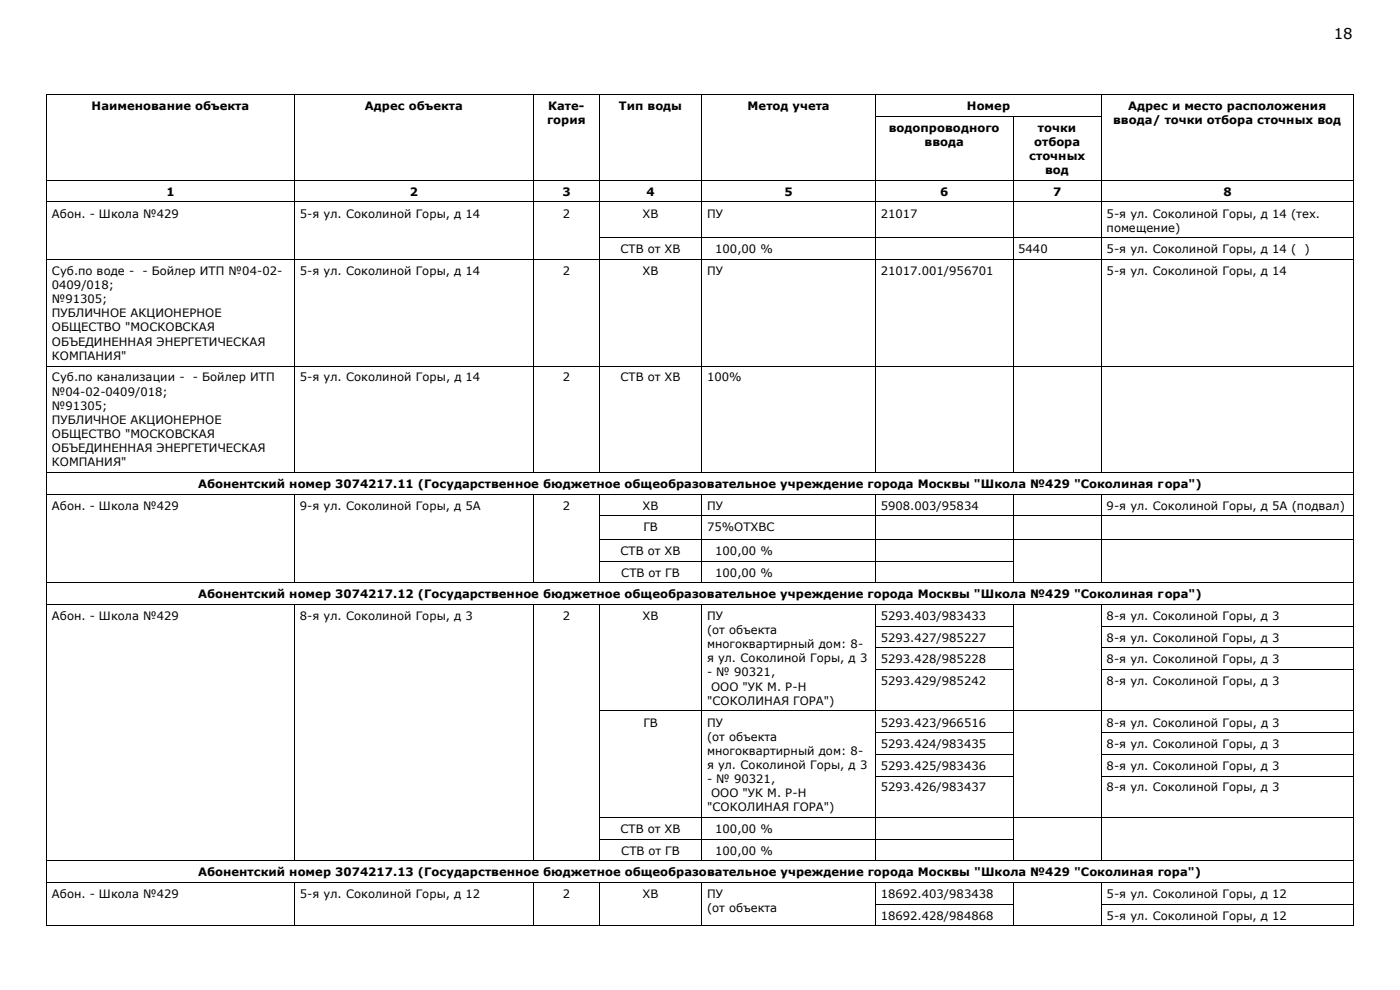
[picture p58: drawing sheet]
<svg xmlns="http://www.w3.org/2000/svg" width="297mm" height="210mm" viewBox="0 0 297 210" stroke-linecap="round" stroke-linejoin="round" font-family="sans-serif">
<defs><g id="words">
<text font-size="3.2" x="283" y="8.2">18</text>
<g font-size="2.5">
<text x="19.4" y="23.4">Наименование объекта</text>
<text x="77.4" y="23.4">Адрес объекта</text>
<text x="116.3" y="23.4">Кате-</text>
<text x="131.3" y="23.4">Тип воды</text>
<text x="158.6" y="23.4">Метод учета</text>
<text x="205.1" y="23.4">Номер</text>
<text x="239.3" y="23.4">Адрес и место расположения</text>
<text x="116.1" y="26.3">гория</text>
<text x="188.6" y="27.9">водопроводного</text>
<text x="220.2" y="27.9">точки</text>
<text x="236.2" y="26.3">ввода/ точки отбора сточных вод</text>
<text x="196.2" y="31">ввода</text>
<text x="218.3" y="34">сточных</text>
<text x="219.4" y="31">отбора</text>
<text x="35.4" y="41.5">1</text>
<text x="87" y="41.5">2</text>
<text x="119.3" y="41.5">3</text>
<text x="137.2" y="41.5">4</text>
<text x="166.4" y="41.5">5</text>
<text x="199.5" y="41.5">6</text>
<text x="221.7" y="36.9">вод</text>
<text x="223.4" y="41.5">7</text>
<text x="259.5" y="41.5">8</text>
<text x="11" y="46.2">Абон. - Школа №429</text>
<text x="63.6" y="46.2">5-я ул. Соколиной Горы, д 14</text>
<text x="119.4" y="46.2">2</text>
<text x="136.3" y="46.2">ХВ</text>
<text x="150" y="46.2">ПУ</text>
<text x="186.8" y="46.2">21017</text>
<text x="234.8" y="46.2">5-я ул. Соколиной Горы, д 14 (тех.</text>
<text x="131.6" y="53.7">СТВ от ХВ</text>
<text x="151.7" y="53.7">100,00 %</text>
<text x="216" y="53.7">5440</text>
<text x="234.8" y="49.1">помещение)</text>
<text x="234.8" y="53.7">5-я ул. Соколиной Горы, д 14 (</text>
<text x="276.8" y="53.7">)</text>
<text x="11" y="58.3">Суб.по воде -</text>
<text x="30.2" y="58.3">- Бойлер ИТП №04-02-</text>
<text x="63.6" y="58.3">5-я ул. Соколиной Горы, д 14</text>
<text x="119.4" y="58.3">2</text>
<text x="136.3" y="58.3">ХВ</text>
<text x="150" y="58.3">ПУ</text>
<text x="186.8" y="58.3">21017.001/956701</text>
<text x="234.8" y="58.3">5-я ул. Соколиной Горы, д 14</text>
<text x="11" y="61.3">0409/018;</text>
<text x="11" y="64.3">№91305;</text>
<text x="11" y="67.3">ПУБЛИЧНОЕ АКЦИОНЕРНОЕ</text>
<text x="11" y="70.3">ОБЩЕСТВО &quot;МОСКОВСКАЯ</text>
<text x="11" y="73.3">ОБЪЕДИНЕННАЯ ЭНЕРГЕТИЧЕСКАЯ</text>
<text x="11" y="76.3">КОМПАНИЯ&quot;</text>
<text x="11" y="80.9">Суб.по канализации -</text>
<text x="11" y="83.9">№04-02-0409/018;</text>
<text x="40.9" y="80.9">- Бойлер ИТП</text>
<text x="63.6" y="80.9">5-я ул. Соколиной Горы, д 14</text>
<text x="119.4" y="80.9">2</text>
<text x="131.6" y="80.9">СТВ от ХВ</text>
<text x="150" y="80.9">100%</text>
<text x="11" y="86.9">№91305;</text>
<text x="11" y="89.9">ПУБЛИЧНОЕ АКЦИОНЕРНОЕ</text>
<text x="11" y="92.9">ОБЩЕСТВО &quot;МОСКОВСКАЯ</text>
<text x="11" y="95.9">ОБЪЕДИНЕННАЯ ЭНЕРГЕТИЧЕСКАЯ</text>
<text x="11" y="98.9">КОМПАНИЯ&quot;</text>
<text x="42" y="103.5">Абонентский номер 3074217.11 (Государственное бюджетное общеобразовательное учреждение города Москвы &quot;Школа №429 &quot;Соколиная гора&quot;)</text>
<text x="11" y="108.1">Абон. - Школа №429</text>
<text x="63.6" y="108.1">9-я ул. Соколиной Горы, д 5А</text>
<text x="119.4" y="108.1">2</text>
<text x="136.3" y="108.1">ХВ</text>
<text x="136.5" y="112.7">ГВ</text>
<text x="150" y="108.1">ПУ</text>
<text x="150" y="112.7">75%ОТХВС</text>
<text x="186.8" y="108.1">5908.003/95834</text>
<text x="234.8" y="108.1">9-я ул. Соколиной Горы, д 5А (подвал)</text>
<text x="131.6" y="117.8">СТВ от ХВ</text>
<text x="151.7" y="117.8">100,00 %</text>
<text x="131.8" y="122.3">СТВ от ГВ</text>
<text x="151.7" y="122.3">100,00 %</text>
<text x="11" y="131.5">Абон. - Школа №429</text>
<text x="42" y="126.9">Абонентский номер 3074217.12 (Государственное бюджетное общеобразовательное учреждение города Москвы &quot;Школа №429 &quot;Соколиная гора&quot;)</text>
<text x="63.6" y="131.5">8-я ул. Соколиной Горы, д 3</text>
<text x="119.4" y="131.5">2</text>
<text x="136.3" y="131.5">ХВ</text>
<text x="150" y="131.5">ПУ</text>
<text x="186.8" y="131.5">5293.403/983433</text>
<text x="234.8" y="131.5">8-я ул. Соколиной Горы, д 3</text>
<text x="150" y="134.5">(от объекта</text>
<text x="150" y="137.5">многоквартирный дом: 8-</text>
<text x="186.8" y="136.1">5293.427/985227</text>
<text x="234.8" y="136.1">8-я ул. Соколиной Горы, д 3</text>
<text x="150" y="140.5">я ул. Соколиной Горы, д 3</text>
<text x="150" y="143.5">- № 90321,</text>
<text x="186.8" y="140.7">5293.428/985228</text>
<text x="234.8" y="140.7">8-я ул. Соколиной Горы, д 3</text>
<text x="150" y="149.5">&quot;СОКОЛИНАЯ ГОРА&quot;)</text>
<text x="150.9" y="146.5">ООО &quot;УК М. Р-Н</text>
<text x="186.8" y="145.3">5293.429/985242</text>
<text x="234.8" y="145.3">8-я ул. Соколиной Горы, д 3</text>
<text x="136.5" y="154.1">ГВ</text>
<text x="150" y="154.1">ПУ</text>
<text x="186.8" y="154.1">5293.423/966516</text>
<text x="234.8" y="154.1">8-я ул. Соколиной Горы, д 3</text>
<text x="150" y="157.1">(от объекта</text>
<text x="150" y="160.1">многоквартирный дом: 8-</text>
<text x="186.8" y="158.7">5293.424/983435</text>
<text x="234.8" y="158.7">8-я ул. Соколиной Горы, д 3</text>
<text x="150" y="163.1">я ул. Соколиной Горы, д 3</text>
<text x="150" y="166.1">- № 90321,</text>
<text x="186.8" y="163.3">5293.425/983436</text>
<text x="186.8" y="167.9">5293.426/983437</text>
<text x="234.8" y="163.3">8-я ул. Соколиной Горы, д 3</text>
<text x="234.8" y="167.9">8-я ул. Соколиной Горы, д 3</text>
<text x="150" y="172.1">&quot;СОКОЛИНАЯ ГОРА&quot;)</text>
<text x="150.9" y="169.1">ООО &quot;УК М. Р-Н</text>
<text x="131.6" y="176.7">СТВ от ХВ</text>
<text x="151.7" y="176.7">100,00 %</text>
<text x="42" y="185.9">Абонентский номер 3074217.13 (Государственное бюджетное общеобразовательное учреждение города Москвы &quot;Школа №429 &quot;Соколиная гора&quot;)</text>
<text x="131.8" y="181.3">СТВ от ГВ</text>
<text x="151.7" y="181.3">100,00 %</text>
<text x="11" y="190.5">Абон. - Школа №429</text>
<text x="63.6" y="190.5">5-я ул. Соколиной Горы, д 12</text>
<text x="119.4" y="190.5">2</text>
<text x="136.3" y="190.5">ХВ</text>
<text x="150" y="190.5">ПУ</text>
<text x="186.8" y="190.5">18692.403/983438</text>
<text x="234.8" y="190.5">5-я ул. Соколиной Горы, д 12</text>
<text x="150" y="193.5">(от объекта</text>
<text x="186.8" y="195.1">18692.428/984868</text>
<text x="234.8" y="195.1">5-я ул. Соколиной Горы, д 12</text>
</g>
</g></defs>
<g fill="#000">
<path d="M9.8 20h.2v.2h-.2z" fill-rule="evenodd"/>
<path d="M9.8 20h.2v.2h-.2z" fill-rule="evenodd"/>
<path d="M9.8 24.6h.2v.2h-.2z" fill-rule="evenodd"/>
<path d="M9.8 38.2h.2v.2h-.2z" fill-rule="evenodd"/>
<path d="M62.4 20h.2v.2h-.2z" fill-rule="evenodd"/>
<path d="M62.4 24.6h.2v.2h-.2z" fill-rule="evenodd"/>
<path d="M62.4 38.2h.2v.2h-.2z" fill-rule="evenodd"/>
<path d="M113.1 20h.2v.2h-.2z" fill-rule="evenodd"/>
<path d="M113.1 24.6h.2v.2h-.2z" fill-rule="evenodd"/>
<path d="M113.1 38.2h.2v.2h-.2z" fill-rule="evenodd"/>
<path d="M127.1 20h.2v.2h-.2z" fill-rule="evenodd"/>
<path d="M127.1 24.6h.2v.2h-.2z" fill-rule="evenodd"/>
<path d="M127.1 38.2h.2v.2h-.2z" fill-rule="evenodd"/>
<path d="M148.8 20h.2v.2h-.2z" fill-rule="evenodd"/>
<path d="M148.8 24.6h.2v.2h-.2z" fill-rule="evenodd"/>
<path d="M148.8 38.2h.2v.2h-.2z" fill-rule="evenodd"/>
<path d="M185.6 20h.2v.2h-.2z" fill-rule="evenodd"/>
<path d="M185.6 24.6h.2v.2h-.2z" fill-rule="evenodd"/>
<path d="M185.6 38.2h.2v.2h-.2z" fill-rule="evenodd"/>
<path d="M214.8 24.6h.2v.2h-.2z" fill-rule="evenodd"/>
<path d="M214.8 38.2h.2v.2h-.2z" fill-rule="evenodd"/>
<path d="M233.6 20h.2v.2h-.2z" fill-rule="evenodd"/>
<path d="M233.6 24.6h.2v.2h-.2z" fill-rule="evenodd"/>
<path d="M233.6 38.2h.2v.2h-.2z" fill-rule="evenodd"/>
<path d="M287 20h.2v.2h-.2z" fill-rule="evenodd"/>
<path d="M287 20h.2v.2h-.2z" fill-rule="evenodd"/>
<path d="M287 24.6h.2v.2h-.2z" fill-rule="evenodd"/>
<path d="M287 38.2h.2v.2h-.2z" fill-rule="evenodd"/>
<path d="M9.8 42.8h.2v.1h-.2z" fill-rule="evenodd"/>
<path d="M9.8 50.4h.2v.2h-.2z" fill-rule="evenodd"/>
<path d="M9.8 55h.2v.1h-.2z" fill-rule="evenodd"/>
<path d="M62.4 42.8h.2v.1h-.2z" fill-rule="evenodd"/>
<path d="M62.4 50.4h.2v.2h-.2z" fill-rule="evenodd"/>
<path d="M62.4 55h.2v.1h-.2z" fill-rule="evenodd"/>
<path d="M113.1 42.8h.2v.1h-.2z" fill-rule="evenodd"/>
<path d="M113.1 50.4h.2v.2h-.2z" fill-rule="evenodd"/>
<path d="M113.1 55h.2v.1h-.2z" fill-rule="evenodd"/>
<path d="M127.1 42.8h.2v.1h-.2z" fill-rule="evenodd"/>
<path d="M127.1 50.4h.2v.2h-.2z" fill-rule="evenodd"/>
<path d="M127.1 55h.2v.1h-.2z" fill-rule="evenodd"/>
<path d="M148.8 42.8h.2v.1h-.2z" fill-rule="evenodd"/>
<path d="M148.8 50.4h.2v.2h-.2z" fill-rule="evenodd"/>
<path d="M148.8 55h.2v.1h-.2z" fill-rule="evenodd"/>
<path d="M185.6 42.8h.2v.1h-.2z" fill-rule="evenodd"/>
<path d="M185.6 50.4h.2v.2h-.2z" fill-rule="evenodd"/>
<path d="M185.6 55h.2v.1h-.2z" fill-rule="evenodd"/>
<path d="M214.8 42.8h.2v.1h-.2z" fill-rule="evenodd"/>
<path d="M214.8 50.4h.2v.2h-.2z" fill-rule="evenodd"/>
<path d="M214.8 55h.2v.1h-.2z" fill-rule="evenodd"/>
<path d="M233.6 42.8h.2v.1h-.2z" fill-rule="evenodd"/>
<path d="M233.6 50.4h.2v.2h-.2z" fill-rule="evenodd"/>
<path d="M233.6 55h.2v.1h-.2z" fill-rule="evenodd"/>
<path d="M287 42.8h.2v.1h-.2z" fill-rule="evenodd"/>
<path d="M287 50.4h.2v.2h-.2z" fill-rule="evenodd"/>
<path d="M287 55h.2v.1h-.2z" fill-rule="evenodd"/>
<path d="M9.8 77.6h.2v.1h-.2z" fill-rule="evenodd"/>
<path d="M62.4 77.6h.2v.1h-.2z" fill-rule="evenodd"/>
<path d="M113.1 77.6h.2v.1h-.2z" fill-rule="evenodd"/>
<path d="M127.1 77.6h.2v.1h-.2z" fill-rule="evenodd"/>
<path d="M148.8 77.6h.2v.1h-.2z" fill-rule="evenodd"/>
<path d="M185.6 77.6h.2v.1h-.2z" fill-rule="evenodd"/>
<path d="M214.8 77.6h.2v.1h-.2z" fill-rule="evenodd"/>
<path d="M233.6 77.6h.2v.1h-.2z" fill-rule="evenodd"/>
<path d="M287 77.6h.2v.1h-.2z" fill-rule="evenodd"/>
<path d="M9.8 100.2h.2v.2h-.2z" fill-rule="evenodd"/>
<path d="M9.8 104.8h.2v.1h-.2z" fill-rule="evenodd"/>
<path d="M9.8 109.3h.2v.2h-.2z" fill-rule="evenodd"/>
<path d="M9.8 114.4h.2v.2h-.2z" fill-rule="evenodd"/>
<path d="M9.8 119h.2v.2h-.2z" fill-rule="evenodd"/>
<path d="M62.4 100.2h.2v.2h-.2z" fill-rule="evenodd"/>
<path d="M62.4 104.8h.2v.1h-.2z" fill-rule="evenodd"/>
<path d="M62.4 109.3h.2v.2h-.2z" fill-rule="evenodd"/>
<path d="M62.4 114.4h.2v.2h-.2z" fill-rule="evenodd"/>
<path d="M62.4 119h.2v.2h-.2z" fill-rule="evenodd"/>
<path d="M113.1 100.2h.2v.2h-.2z" fill-rule="evenodd"/>
<path d="M113.1 104.8h.2v.1h-.2z" fill-rule="evenodd"/>
<path d="M113.1 109.3h.2v.2h-.2z" fill-rule="evenodd"/>
<path d="M113.1 114.4h.2v.2h-.2z" fill-rule="evenodd"/>
<path d="M113.1 119h.2v.2h-.2z" fill-rule="evenodd"/>
<path d="M127.1 100.2h.2v.2h-.2z" fill-rule="evenodd"/>
<path d="M127.1 104.8h.2v.1h-.2z" fill-rule="evenodd"/>
<path d="M127.1 109.3h.2v.2h-.2z" fill-rule="evenodd"/>
<path d="M127.1 114.4h.2v.2h-.2z" fill-rule="evenodd"/>
<path d="M127.1 119h.2v.2h-.2z" fill-rule="evenodd"/>
<path d="M148.8 100.2h.2v.2h-.2z" fill-rule="evenodd"/>
<path d="M148.8 104.8h.2v.1h-.2z" fill-rule="evenodd"/>
<path d="M148.8 109.3h.2v.2h-.2z" fill-rule="evenodd"/>
<path d="M148.8 114.4h.2v.2h-.2z" fill-rule="evenodd"/>
<path d="M148.8 119h.2v.2h-.2z" fill-rule="evenodd"/>
<path d="M185.6 100.2h.2v.2h-.2z" fill-rule="evenodd"/>
<path d="M185.6 104.8h.2v.1h-.2z" fill-rule="evenodd"/>
<path d="M185.6 109.3h.2v.2h-.2z" fill-rule="evenodd"/>
<path d="M185.6 114.4h.2v.2h-.2z" fill-rule="evenodd"/>
<path d="M185.6 119h.2v.2h-.2z" fill-rule="evenodd"/>
<path d="M214.8 100.2h.2v.2h-.2z" fill-rule="evenodd"/>
<path d="M214.8 104.8h.2v.1h-.2z" fill-rule="evenodd"/>
<path d="M214.8 109.3h.2v.2h-.2z" fill-rule="evenodd"/>
<path d="M214.8 114.4h.2v.2h-.2z" fill-rule="evenodd"/>
<path d="M214.8 119h.2v.2h-.2z" fill-rule="evenodd"/>
<path d="M233.6 100.2h.2v.2h-.2z" fill-rule="evenodd"/>
<path d="M233.6 104.8h.2v.1h-.2z" fill-rule="evenodd"/>
<path d="M233.6 109.3h.2v.2h-.2z" fill-rule="evenodd"/>
<path d="M233.6 114.4h.2v.2h-.2z" fill-rule="evenodd"/>
<path d="M233.6 119h.2v.2h-.2z" fill-rule="evenodd"/>
<path d="M287 100.2h.2v.2h-.2z" fill-rule="evenodd"/>
<path d="M287 104.8h.2v.1h-.2z" fill-rule="evenodd"/>
<path d="M287 109.3h.2v.2h-.2z" fill-rule="evenodd"/>
<path d="M287 114.4h.2v.2h-.2z" fill-rule="evenodd"/>
<path d="M287 119h.2v.2h-.2z" fill-rule="evenodd"/>
<path d="M9.8 123.6h.2v.1h-.2z" fill-rule="evenodd"/>
<path d="M9.8 128.2h.2v.1h-.2z" fill-rule="evenodd"/>
<path d="M9.8 132.7h.2v.2h-.2z" fill-rule="evenodd"/>
<path d="M9.8 137.3h.2v.2h-.2z" fill-rule="evenodd"/>
<path d="M62.4 123.6h.2v.1h-.2z" fill-rule="evenodd"/>
<path d="M62.4 128.2h.2v.1h-.2z" fill-rule="evenodd"/>
<path d="M62.4 132.7h.2v.2h-.2z" fill-rule="evenodd"/>
<path d="M62.4 137.3h.2v.2h-.2z" fill-rule="evenodd"/>
<path d="M113.1 123.6h.2v.1h-.2z" fill-rule="evenodd"/>
<path d="M113.1 128.2h.2v.1h-.2z" fill-rule="evenodd"/>
<path d="M113.1 132.7h.2v.2h-.2z" fill-rule="evenodd"/>
<path d="M113.1 137.3h.2v.2h-.2z" fill-rule="evenodd"/>
<path d="M127.1 123.6h.2v.1h-.2z" fill-rule="evenodd"/>
<path d="M127.1 128.2h.2v.1h-.2z" fill-rule="evenodd"/>
<path d="M127.1 132.7h.2v.2h-.2z" fill-rule="evenodd"/>
<path d="M127.1 137.3h.2v.2h-.2z" fill-rule="evenodd"/>
<path d="M148.8 123.6h.2v.1h-.2z" fill-rule="evenodd"/>
<path d="M148.8 128.2h.2v.1h-.2z" fill-rule="evenodd"/>
<path d="M148.8 132.7h.2v.2h-.2z" fill-rule="evenodd"/>
<path d="M148.8 137.3h.2v.2h-.2z" fill-rule="evenodd"/>
<path d="M185.6 123.6h.2v.1h-.2z" fill-rule="evenodd"/>
<path d="M185.6 128.2h.2v.1h-.2z" fill-rule="evenodd"/>
<path d="M185.6 132.7h.2v.2h-.2z" fill-rule="evenodd"/>
<path d="M185.6 137.3h.2v.2h-.2z" fill-rule="evenodd"/>
<path d="M214.8 123.6h.2v.1h-.2z" fill-rule="evenodd"/>
<path d="M214.8 128.2h.2v.1h-.2z" fill-rule="evenodd"/>
<path d="M214.8 132.7h.2v.2h-.2z" fill-rule="evenodd"/>
<path d="M214.8 137.3h.2v.2h-.2z" fill-rule="evenodd"/>
<path d="M233.6 123.6h.2v.1h-.2z" fill-rule="evenodd"/>
<path d="M233.6 128.2h.2v.1h-.2z" fill-rule="evenodd"/>
<path d="M233.6 132.7h.2v.2h-.2z" fill-rule="evenodd"/>
<path d="M233.6 137.3h.2v.2h-.2z" fill-rule="evenodd"/>
<path d="M287 123.6h.2v.1h-.2z" fill-rule="evenodd"/>
<path d="M287 128.2h.2v.1h-.2z" fill-rule="evenodd"/>
<path d="M287 132.7h.2v.2h-.2z" fill-rule="evenodd"/>
<path d="M287 137.3h.2v.2h-.2z" fill-rule="evenodd"/>
<path d="M9.8 141.9h.2v.2h-.2z" fill-rule="evenodd"/>
<path d="M9.8 150.7h.2v.2h-.2z" fill-rule="evenodd"/>
<path d="M9.8 155.4h.2v.1h-.2z" fill-rule="evenodd"/>
<path d="M62.4 141.9h.2v.2h-.2z" fill-rule="evenodd"/>
<path d="M62.4 150.7h.2v.2h-.2z" fill-rule="evenodd"/>
<path d="M62.4 155.4h.2v.1h-.2z" fill-rule="evenodd"/>
<path d="M113.1 141.9h.2v.2h-.2z" fill-rule="evenodd"/>
<path d="M113.1 150.7h.2v.2h-.2z" fill-rule="evenodd"/>
<path d="M113.1 155.4h.2v.1h-.2z" fill-rule="evenodd"/>
<path d="M127.1 141.9h.2v.2h-.2z" fill-rule="evenodd"/>
<path d="M127.1 150.7h.2v.2h-.2z" fill-rule="evenodd"/>
<path d="M127.1 155.4h.2v.1h-.2z" fill-rule="evenodd"/>
<path d="M148.8 141.9h.2v.2h-.2z" fill-rule="evenodd"/>
<path d="M148.8 150.7h.2v.2h-.2z" fill-rule="evenodd"/>
<path d="M148.8 155.4h.2v.1h-.2z" fill-rule="evenodd"/>
<path d="M185.6 141.9h.2v.2h-.2z" fill-rule="evenodd"/>
<path d="M185.6 150.7h.2v.2h-.2z" fill-rule="evenodd"/>
<path d="M185.6 155.4h.2v.1h-.2z" fill-rule="evenodd"/>
<path d="M214.8 141.9h.2v.2h-.2z" fill-rule="evenodd"/>
<path d="M214.8 150.7h.2v.2h-.2z" fill-rule="evenodd"/>
<path d="M214.8 155.4h.2v.1h-.2z" fill-rule="evenodd"/>
<path d="M233.6 141.9h.2v.2h-.2z" fill-rule="evenodd"/>
<path d="M233.6 150.7h.2v.2h-.2z" fill-rule="evenodd"/>
<path d="M233.6 155.4h.2v.1h-.2z" fill-rule="evenodd"/>
<path d="M287 141.9h.2v.2h-.2z" fill-rule="evenodd"/>
<path d="M287 150.7h.2v.2h-.2z" fill-rule="evenodd"/>
<path d="M287 155.4h.2v.1h-.2z" fill-rule="evenodd"/>
<path d="M9.8 159.9h.2v.2h-.2z" fill-rule="evenodd"/>
<path d="M9.8 164.5h.2v.2h-.2z" fill-rule="evenodd"/>
<path d="M9.8 173.3h.2v.2h-.2z" fill-rule="evenodd"/>
<path d="M9.8 178h.2v.1h-.2z" fill-rule="evenodd"/>
<path d="M62.4 159.9h.2v.2h-.2z" fill-rule="evenodd"/>
<path d="M62.4 164.5h.2v.2h-.2z" fill-rule="evenodd"/>
<path d="M62.4 173.3h.2v.2h-.2z" fill-rule="evenodd"/>
<path d="M62.4 178h.2v.1h-.2z" fill-rule="evenodd"/>
<path d="M113.1 159.9h.2v.2h-.2z" fill-rule="evenodd"/>
<path d="M113.1 164.5h.2v.2h-.2z" fill-rule="evenodd"/>
<path d="M113.1 173.3h.2v.2h-.2z" fill-rule="evenodd"/>
<path d="M113.1 178h.2v.1h-.2z" fill-rule="evenodd"/>
<path d="M127.1 159.9h.2v.2h-.2z" fill-rule="evenodd"/>
<path d="M127.1 164.5h.2v.2h-.2z" fill-rule="evenodd"/>
<path d="M127.1 173.3h.2v.2h-.2z" fill-rule="evenodd"/>
<path d="M127.1 178h.2v.1h-.2z" fill-rule="evenodd"/>
<path d="M148.8 159.9h.2v.2h-.2z" fill-rule="evenodd"/>
<path d="M148.8 164.5h.2v.2h-.2z" fill-rule="evenodd"/>
<path d="M148.8 173.3h.2v.2h-.2z" fill-rule="evenodd"/>
<path d="M148.8 178h.2v.1h-.2z" fill-rule="evenodd"/>
<path d="M185.6 159.9h.2v.2h-.2z" fill-rule="evenodd"/>
<path d="M185.6 164.5h.2v.2h-.2z" fill-rule="evenodd"/>
<path d="M185.6 173.3h.2v.2h-.2z" fill-rule="evenodd"/>
<path d="M185.6 178h.2v.1h-.2z" fill-rule="evenodd"/>
<path d="M214.8 159.9h.2v.2h-.2z" fill-rule="evenodd"/>
<path d="M214.8 164.5h.2v.2h-.2z" fill-rule="evenodd"/>
<path d="M214.8 173.3h.2v.2h-.2z" fill-rule="evenodd"/>
<path d="M214.8 178h.2v.1h-.2z" fill-rule="evenodd"/>
<path d="M233.6 159.9h.2v.2h-.2z" fill-rule="evenodd"/>
<path d="M233.6 164.5h.2v.2h-.2z" fill-rule="evenodd"/>
<path d="M233.6 173.3h.2v.2h-.2z" fill-rule="evenodd"/>
<path d="M233.6 178h.2v.1h-.2z" fill-rule="evenodd"/>
<path d="M287 159.9h.2v.2h-.2z" fill-rule="evenodd"/>
<path d="M287 164.5h.2v.2h-.2z" fill-rule="evenodd"/>
<path d="M287 173.3h.2v.2h-.2z" fill-rule="evenodd"/>
<path d="M287 178h.2v.1h-.2z" fill-rule="evenodd"/>
<path d="M9.8 182.5h.2v.2h-.2z" fill-rule="evenodd"/>
<path d="M9.8 187.1h.2v.2h-.2z" fill-rule="evenodd"/>
<path d="M9.8 191.7h.2v.2h-.2z" fill-rule="evenodd"/>
<path d="M9.8 196.3h.2v.2h-.2z" fill-rule="evenodd"/>
<path d="M9.8 196.3h.2v.2h-.2z" fill-rule="evenodd"/>
<path d="M62.4 182.5h.2v.2h-.2z" fill-rule="evenodd"/>
<path d="M62.4 187.1h.2v.2h-.2z" fill-rule="evenodd"/>
<path d="M62.4 191.7h.2v.2h-.2z" fill-rule="evenodd"/>
<path d="M62.4 196.3h.2v.2h-.2z" fill-rule="evenodd"/>
<path d="M113.1 182.5h.2v.2h-.2z" fill-rule="evenodd"/>
<path d="M113.1 187.1h.2v.2h-.2z" fill-rule="evenodd"/>
<path d="M113.1 191.7h.2v.2h-.2z" fill-rule="evenodd"/>
<path d="M113.1 196.3h.2v.2h-.2z" fill-rule="evenodd"/>
<path d="M127.1 182.5h.2v.2h-.2z" fill-rule="evenodd"/>
<path d="M127.1 187.1h.2v.2h-.2z" fill-rule="evenodd"/>
<path d="M127.1 191.7h.2v.2h-.2z" fill-rule="evenodd"/>
<path d="M127.1 196.3h.2v.2h-.2z" fill-rule="evenodd"/>
<path d="M148.8 182.5h.2v.2h-.2z" fill-rule="evenodd"/>
<path d="M148.8 187.1h.2v.2h-.2z" fill-rule="evenodd"/>
<path d="M148.8 191.7h.2v.2h-.2z" fill-rule="evenodd"/>
<path d="M148.8 196.3h.2v.2h-.2z" fill-rule="evenodd"/>
<path d="M185.6 182.5h.2v.2h-.2z" fill-rule="evenodd"/>
<path d="M185.6 187.1h.2v.2h-.2z" fill-rule="evenodd"/>
<path d="M185.6 191.7h.2v.2h-.2z" fill-rule="evenodd"/>
<path d="M185.6 196.3h.2v.2h-.2z" fill-rule="evenodd"/>
<path d="M214.8 182.5h.2v.2h-.2z" fill-rule="evenodd"/>
<path d="M214.8 187.1h.2v.2h-.2z" fill-rule="evenodd"/>
<path d="M214.8 191.7h.2v.2h-.2z" fill-rule="evenodd"/>
<path d="M214.8 196.3h.2v.2h-.2z" fill-rule="evenodd"/>
<path d="M233.6 182.5h.2v.2h-.2z" fill-rule="evenodd"/>
<path d="M233.6 187.1h.2v.2h-.2z" fill-rule="evenodd"/>
<path d="M233.6 191.7h.2v.2h-.2z" fill-rule="evenodd"/>
<path d="M233.6 196.3h.2v.2h-.2z" fill-rule="evenodd"/>
<path d="M287 182.5h.2v.2h-.2z" fill-rule="evenodd"/>
<path d="M287 187.1h.2v.2h-.2z" fill-rule="evenodd"/>
<path d="M287 191.7h.2v.2h-.2z" fill-rule="evenodd"/>
<path d="M287 196.3h.2v.2h-.2z" fill-rule="evenodd"/>
<path d="M287 196.3h.2v.2h-.2z" fill-rule="evenodd"/>
</g>
<g fill="none" stroke="#000" stroke-width=".21">
<path d="M9.9 20.2v4.4M9.9 24.8v13.4M9.9 38.4v4.4M10 20.1h52.4M10 38.3h52.4M62.5 20.2v4.4M62.5 24.8v13.4M62.5 38.4v4.4M62.6 20.1h50.5M62.6 38.3h50.5M113.2 20.2v4.4M113.2 24.8v13.4"/>
<path d="M113.2 38.4v4.4M113.3 20.1h13.8M113.3 38.3h13.8M127.2 20.2v4.4M127.2 24.8v13.4M127.2 38.4v4.4M127.3 20.1h21.5M127.3 38.3h21.5M148.9 20.2v4.4M148.9 24.8v13.4M148.9 38.4v4.4M149 20.1h36.6"/>
<path d="M149 38.3h36.6M185.7 20.2v4.4M185.7 24.8v13.4M185.7 38.4v4.4M185.8 20.1h47.8M185.8 24.7h29M185.8 38.3h29M214.9 24.8v13.4M214.9 38.4v4.4M215 24.7h18.6M215 38.3h18.6M233.7 20.2v4.4"/>
<path d="M233.7 24.8v13.4M233.7 38.4v4.4M233.8 20.1h53.2M233.8 38.3h53.2M287.1 20.2v4.4M287.1 24.8v13.4M287.1 38.4v4.4M9.9 42.9v7.5M9.9 50.6v4.4M9.9 55.1v22.5M10 42.8h52.4M10 55h52.4"/>
<path d="M62.5 42.9v7.5M62.5 50.6v4.4M62.5 55.1v22.5M62.6 42.8h50.5M62.6 55h50.5M113.2 42.9v7.5M113.2 50.6v4.4M113.2 55.1v22.5M113.3 42.8h13.8M113.3 55h13.8M127.2 42.9v7.5M127.2 50.6v4.4"/>
<path d="M127.2 55.1v22.5M127.3 42.8h21.5M127.3 50.5h21.5M127.3 55h21.5M148.9 42.9v7.5M148.9 50.6v4.4M148.9 55.1v22.5M149 42.8h36.6M149 50.5h36.6M149 55h36.6M185.7 42.9v7.5M185.7 50.6v4.4"/>
<path d="M185.7 55.1v22.5M185.8 42.8h29M185.8 50.5h29M185.8 55h29M214.9 42.9v7.5M214.9 50.6v4.4M214.9 55.1v22.5M215 42.8h18.6M215 50.5h18.6M215 55h18.6M233.7 42.9v7.5M233.7 50.6v4.4"/>
<path d="M233.7 55.1v22.5M233.8 42.8h53.2M233.8 50.5h53.2M233.8 55h53.2M287.1 42.9v7.5M287.1 50.6v4.4M287.1 55.1v22.5M9.9 77.7v22.5M10 77.7h52.4M62.5 77.7v22.5M62.6 77.7h50.5M113.2 77.7v22.5"/>
<path d="M113.3 77.7h13.8M127.2 77.7v22.5M127.3 77.7h21.5M148.9 77.7v22.5M149 77.7h36.6M185.7 77.7v22.5M185.8 77.7h29M214.9 77.7v22.5M215 77.7h18.6M233.7 77.7v22.5M233.8 77.7h53.2M287.1 77.7v22.5"/>
<path d="M9.9 100.4v4.4M9.9 104.9v4.4M9.9 109.5v4.9M9.9 114.6v4.4M9.9 119.2v4.4M10 100.3h52.4M10 104.8h52.4M62.5 104.9v4.4M62.5 109.5v4.9M62.5 114.6v4.4M62.5 119.2v4.4M62.6 100.3h50.5"/>
<path d="M62.6 104.8h50.5M113.2 104.9v4.4M113.2 109.5v4.9M113.2 114.6v4.4M113.2 119.2v4.4M113.3 100.3h13.8M113.3 104.8h13.8M127.2 104.9v4.4M127.2 109.5v4.9M127.2 114.6v4.4M127.2 119.2v4.4M127.3 100.3h21.5"/>
<path d="M127.3 104.8h21.5M127.3 109.4h21.5M127.3 114.5h21.5M127.3 119.1h21.5M148.9 104.9v4.4M148.9 109.5v4.9M148.9 114.6v4.4M148.9 119.2v4.4M149 100.3h36.6M149 104.8h36.6M149 109.4h36.6M149 114.5h36.6"/>
<path d="M149 119.1h36.6M185.7 104.9v4.4M185.7 109.5v4.9M185.7 114.6v4.4M185.7 119.2v4.4M185.8 100.3h29M185.8 104.8h29M185.8 109.4h29M185.8 114.5h29M185.8 119.1h29M214.9 104.9v4.4M214.9 109.5v4.9"/>
<path d="M214.9 114.6v4.4M214.9 119.2v4.4M215 100.3h18.6M215 104.8h18.6M215 109.4h18.6M215 114.5h18.6M233.7 104.9v4.4M233.7 109.5v4.9M233.7 114.6v4.4M233.7 119.2v4.4M233.8 100.3h53.2M233.8 104.8h53.2"/>
<path d="M233.8 109.4h53.2M233.8 114.5h53.2M287.1 100.4v4.4M287.1 104.9v4.4M287.1 109.5v4.9M287.1 114.6v4.4M287.1 119.2v4.4M9.9 123.7v4.5M9.9 128.3v4.4M9.9 132.9v4.4M9.9 137.5v4.4M10 123.6h52.4"/>
<path d="M10 128.3h52.4M62.5 128.3v4.4M62.5 132.9v4.4M62.5 137.5v4.4M62.6 123.6h50.5M62.6 128.3h50.5M113.2 128.3v4.4M113.2 132.9v4.4M113.2 137.5v4.4M113.3 123.6h13.8M113.3 128.3h13.8M127.2 128.3v4.4"/>
<path d="M127.2 132.9v4.4M127.2 137.5v4.4M127.3 123.6h21.5M127.3 128.3h21.5M148.9 128.3v4.4M148.9 132.9v4.4M148.9 137.5v4.4M149 123.6h36.6M149 128.3h36.6M185.7 128.3v4.4M185.7 132.9v4.4M185.7 137.5v4.4"/>
<path d="M185.8 123.6h29M185.8 128.3h29M185.8 132.8h29M185.8 137.4h29M214.9 128.3v4.4M214.9 132.9v4.4M214.9 137.5v4.4M215 123.6h18.6M215 128.3h18.6M233.7 128.3v4.4M233.7 132.9v4.4M233.7 137.5v4.4"/>
<path d="M233.8 123.6h53.2M233.8 128.3h53.2M233.8 132.8h53.2M233.8 137.4h53.2M287.1 123.7v4.5M287.1 128.3v4.4M287.1 132.9v4.4M287.1 137.5v4.4M9.9 142.1v8.6M9.9 150.9v4.5M9.9 155.5v4.4M62.5 142.1v8.6"/>
<path d="M62.5 150.9v4.5M62.5 155.5v4.4M113.2 142.1v8.6M113.2 150.9v4.5M113.2 155.5v4.4M127.2 142.1v8.6M127.2 150.9v4.5M127.2 155.5v4.4M127.3 150.8h21.5M148.9 142.1v8.6M148.9 150.9v4.5M148.9 155.5v4.4"/>
<path d="M149 150.8h36.6M185.7 142.1v8.6M185.7 150.9v4.5M185.7 155.5v4.4M185.8 142h29M185.8 150.8h29M185.8 155.4h29M214.9 142.1v8.6M214.9 150.9v4.5M214.9 155.5v4.4M215 150.8h18.6M233.7 142.1v8.6"/>
<path d="M233.7 150.9v4.5M233.7 155.5v4.4M233.8 142h53.2M233.8 150.8h53.2M233.8 155.4h53.2M287.1 142.1v8.6M287.1 150.9v4.5M287.1 155.5v4.4M9.9 160.1v4.4M9.9 164.7v8.6M9.9 173.5v4.5M9.9 178.1v4.4"/>
<path d="M62.5 160.1v4.4M62.5 164.7v8.6M62.5 173.5v4.5M62.5 178.1v4.4M113.2 160.1v4.4M113.2 164.7v8.6M113.2 173.5v4.5M113.2 178.1v4.4M127.2 160.1v4.4M127.2 164.7v8.6M127.2 173.5v4.5M127.2 178.1v4.4"/>
<path d="M127.3 173.4h21.5M127.3 178.1h21.5M148.9 160.1v4.4M148.9 164.7v8.6M148.9 173.5v4.5M148.9 178.1v4.4M149 173.4h36.6M149 178.1h36.6M185.7 160.1v4.4M185.7 164.7v8.6M185.7 173.5v4.5M185.7 178.1v4.4"/>
<path d="M185.8 160h29M185.8 164.6h29M185.8 173.4h29M185.8 178.1h29M214.9 160.1v4.4M214.9 164.7v8.6M214.9 173.5v4.5M214.9 178.1v4.4M215 173.4h18.6M233.7 160.1v4.4M233.7 164.7v8.6M233.7 173.5v4.5"/>
<path d="M233.7 178.1v4.4M233.8 160h53.2M233.8 164.6h53.2M233.8 173.4h53.2M287.1 160.1v4.4M287.1 164.7v8.6M287.1 173.5v4.5M287.1 178.1v4.4M9.9 182.7v4.4M9.9 187.3v4.4M9.9 191.9v4.4M10 182.6h52.4"/>
<path d="M10 187.2h52.4M10 196.4h52.4M62.5 187.3v4.4M62.5 191.9v4.4M62.6 182.6h50.5M62.6 187.2h50.5M62.6 196.4h50.5M113.2 187.3v4.4M113.2 191.9v4.4M113.3 182.6h13.8M113.3 187.2h13.8M113.3 196.4h13.8"/>
<path d="M127.2 187.3v4.4M127.2 191.9v4.4M127.3 182.6h21.5M127.3 187.2h21.5M127.3 196.4h21.5M148.9 187.3v4.4M148.9 191.9v4.4M149 182.6h36.6M149 187.2h36.6M149 196.4h36.6M185.7 187.3v4.4M185.7 191.9v4.4"/>
<path d="M185.8 182.6h29M185.8 187.2h29M185.8 191.8h29M185.8 196.4h29M214.9 187.3v4.4M214.9 191.9v4.4M215 182.6h18.6M215 187.2h18.6M215 196.4h18.6M233.7 187.3v4.4M233.7 191.9v4.4M233.8 182.6h53.2"/>
<path d="M233.8 187.2h53.2M233.8 191.8h53.2M233.8 196.4h53.2M287.1 182.7v4.4M287.1 187.3v4.4M287.1 191.9v4.4"/>
</g>
<use href="#words"/>
</svg>
